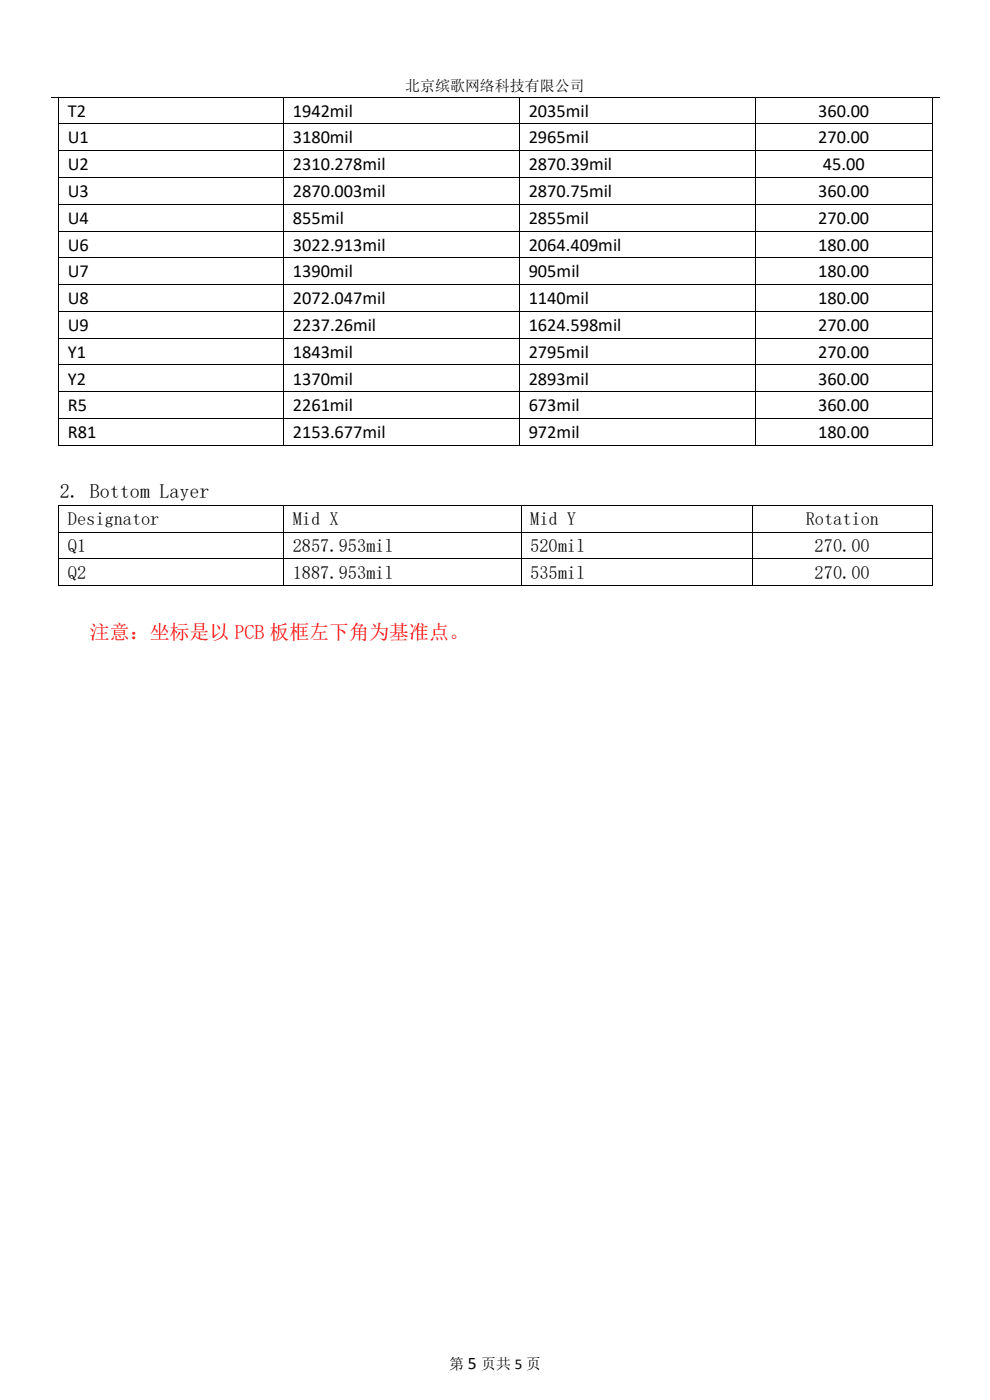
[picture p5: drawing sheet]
<svg xmlns="http://www.w3.org/2000/svg" width="210mm" height="297mm" viewBox="0 0 210 297" stroke-linecap="round" stroke-linejoin="round" font-family="sans-serif">
<defs><g id="words">
<text font-size="4.2" x="12.7" y="105.7">2. Bottom Layer</text>
<text font-size="4.2" fill="#f00" x="19" y="135.5">注意：坐标是以 PCB 板框左下角为基准点。</text>
<g font-size="3.9">
<text x="14.4" y="24.8">T2</text>
<text x="62.1" y="24.8">1942mil</text>
<text x="112.1" y="24.8">2035mil</text>
<text x="173.6" y="24.8">360.00</text>
<text x="14.4" y="30.4">U1</text>
<text x="62.1" y="30.4">3180mil</text>
<text x="112.1" y="30.4">2965mil</text>
<text x="173.6" y="30.4">270.00</text>
<text x="14.4" y="36.1">U2</text>
<text x="14.4" y="41.8">U3</text>
<text x="62.1" y="36.1">2310.278mil</text>
<text x="62.1" y="41.8">2870.003mil</text>
<text x="112.1" y="36.1">2870.39mil</text>
<text x="112.1" y="41.8">2870.75mil</text>
<text x="173.6" y="41.8">360.00</text>
<text x="174.5" y="36.1">45.00</text>
<text x="14.4" y="47.5">U4</text>
<text x="62.1" y="47.5">855mil</text>
<text x="112.1" y="47.5">2855mil</text>
<text x="173.6" y="47.5">270.00</text>
<text x="14.4" y="53.2">U6</text>
<text x="62.1" y="53.2">3022.913mil</text>
<text x="112.1" y="53.2">2064.409mil</text>
<text x="173.6" y="53.2">180.00</text>
<text x="14.4" y="58.8">U7</text>
<text x="62.1" y="58.8">1390mil</text>
<text x="112.1" y="58.8">905mil</text>
<text x="173.6" y="58.8">180.00</text>
<text x="14.4" y="64.5">U8</text>
<text x="62.1" y="64.5">2072.047mil</text>
<text x="112.1" y="64.5">1140mil</text>
<text x="173.6" y="64.5">180.00</text>
<text x="14.4" y="70.2">U9</text>
<text x="62.1" y="70.2">2237.26mil</text>
<text x="112.1" y="70.2">1624.598mil</text>
<text x="173.6" y="70.2">270.00</text>
<text x="14.4" y="75.9">Y1</text>
<text x="62.1" y="75.9">1843mil</text>
<text x="112.1" y="75.9">2795mil</text>
<text x="173.6" y="75.9">270.00</text>
<text x="14.4" y="81.6">Y2</text>
<text x="62.1" y="81.6">1370mil</text>
<text x="112.1" y="81.6">2893mil</text>
<text x="173.6" y="81.6">360.00</text>
<text x="14.4" y="87.2">R5</text>
<text x="62.1" y="87.2">2261mil</text>
<text x="112.1" y="87.2">673mil</text>
<text x="173.6" y="87.2">360.00</text>
<text x="14.4" y="92.9">R81</text>
<text x="62.1" y="92.9">2153.677mil</text>
<text x="112.1" y="92.9">972mil</text>
<text x="173.6" y="92.9">180.00</text>
<text x="14.4" y="111.4">Designator</text>
<text x="62.1" y="111.4">Mid X</text>
<text x="112.5" y="111.4">Mid Y</text>
<text x="170.9" y="111.4">Rotation</text>
<text x="14.4" y="117.1">Q1</text>
<text x="62.1" y="117.1">2857.953mil</text>
<text x="112.5" y="117.1">520mil</text>
<text x="172.8" y="117.1">270.00</text>
<text x="14.4" y="122.8">Q2</text>
<text x="62.1" y="122.8">1887.953mil</text>
<text x="112.5" y="122.8">535mil</text>
<text x="172.8" y="122.8">270.00</text>
</g>
<text font-size="3.7" x="99.2" y="290.4">5</text>
<g font-size="3.2">
<text x="85.9" y="19.2">北京缤歌网络科技有限公司</text>
<text x="95.3" y="290.4">第</text>
<text x="102.1" y="290.4">页共 5 页</text>
</g>
</g></defs>
<g fill="none" stroke="#000" stroke-width=".21">
<path d="M10.8 20.6h188.4M12.5 20.7v5.5M12.5 26.4v5.5M12.5 32v5.5M12.5 37.7v5.6M12.6 26.3h47.6M12.6 32h47.6M12.6 37.6h47.6M60.2 20.7v5.5M60.2 26.4v5.5M60.2 32v5.5M60.2 37.7v5.6"/>
<path d="M60.3 26.3h49.9M60.3 32h49.9M60.3 37.6h49.9M110.2 20.7v5.5M110.2 26.4v5.5M110.2 32v5.5M110.2 37.7v5.6M110.3 26.3h49.8M110.3 32h49.8M110.3 37.6h49.8M160.2 20.7v5.5M160.2 26.4v5.5"/>
<path d="M160.2 32v5.5M160.2 37.7v5.6M160.3 26.3h37.4M160.3 32h37.4M160.3 37.6h37.4M197.7 20.7v5.5M197.7 26.4v5.5M197.7 32v5.5M197.7 37.7v5.6M12.5 43.4v5.5M12.5 49.1v5.5M12.5 54.8v5.5"/>
<path d="M12.6 43.3h47.6M12.6 49h47.6M12.6 54.7h47.6M60.2 43.4v5.5M60.2 49.1v5.5M60.2 54.8v5.5M60.3 43.3h49.9M60.3 49h49.9M60.3 54.7h49.9M110.2 43.4v5.5M110.2 49.1v5.5M110.2 54.8v5.5"/>
<path d="M110.3 43.3h49.8M110.3 49h49.8M110.3 54.7h49.8M160.2 43.4v5.5M160.2 49.1v5.5M160.2 54.8v5.5M160.3 43.3h37.4M160.3 49h37.4M160.3 54.7h37.4M197.7 43.4v5.5M197.7 49.1v5.5M197.7 54.8v5.5"/>
<path d="M12.5 60.5v5.5M12.5 66.1v5.5M12.5 71.8v5.5M12.5 77.5v5.5M12.6 60.4h47.6M12.6 66h47.6M12.6 71.7h47.6M12.6 77.4h47.6M60.2 60.5v5.5M60.2 66.1v5.5M60.2 71.8v5.5M60.2 77.5v5.5"/>
<path d="M60.3 60.4h49.9M60.3 66h49.9M60.3 71.7h49.9M60.3 77.4h49.9M110.2 60.5v5.5M110.2 66.1v5.5M110.2 71.8v5.5M110.2 77.5v5.5M110.3 60.4h49.8M110.3 66h49.8M110.3 71.7h49.8M110.3 77.4h49.8"/>
<path d="M160.2 60.5v5.5M160.2 66.1v5.5M160.2 71.8v5.5M160.2 77.5v5.5M160.3 60.4h37.4M160.3 66h37.4M160.3 71.7h37.4M160.3 77.4h37.4M197.7 60.5v5.5M197.7 66.1v5.5M197.7 71.8v5.5M197.7 77.5v5.5"/>
<path d="M12.5 83.2v5.5M12.5 88.9v5.5M12.6 83.1h47.6M12.6 88.8h47.6M12.6 94.4h47.6M60.2 83.2v5.5M60.2 88.9v5.5M60.3 83.1h49.9M60.3 88.8h49.9M60.3 94.4h49.9M110.2 83.2v5.5M110.2 88.9v5.5"/>
<path d="M110.3 83.1h49.8M110.3 88.8h49.8M110.3 94.4h49.8M160.2 83.2v5.5M160.2 88.9v5.5M160.3 83.1h37.4M160.3 88.8h37.4M160.3 94.4h37.4M197.7 83.2v5.5M197.7 88.9v5.5M12.5 107.3v5.5M12.5 112.9v5.5"/>
<path d="M12.5 118.6v5.6M12.6 107.2h47.6M12.6 112.9h47.6M12.6 118.5h47.6M60.2 107.3v5.5M60.2 112.9v5.5M60.2 118.6v5.6M60.3 107.2h50.2M60.3 112.9h50.2M60.3 118.5h50.2M110.6 107.3v5.5M110.6 112.9v5.5"/>
<path d="M110.6 118.6v5.6M110.7 107.2h48.8M110.7 112.9h48.8M110.7 118.5h48.8M159.6 107.3v5.5M159.6 112.9v5.5M159.6 118.6v5.6M159.7 107.2h38M159.7 112.9h38M159.7 118.5h38M197.7 107.3v5.5M197.7 112.9v5.5"/>
<path d="M197.7 118.6v5.6M12.6 124.2h47.6M60.3 124.2h50.2M110.7 124.2h48.8M159.7 124.2h38"/>
</g>
<g fill="#000">
<path d="M12.4 26.2h.2v.2h-.2zM12.4 31.9h.2v.1h-.2zM12.4 37.5h.2v.2h-.2zM60.2 26.2h.1v.2h-.1zM60.2 31.9h.1v.1h-.1zM60.2 37.5h.1v.2h-.1zM110.2 26.2h.1v.2h-.1zM110.2 31.9h.1v.1h-.1zM110.2 37.5h.1v.2h-.1zM160.1 26.2h.2v.2h-.2zM160.1 31.9h.2v.1h-.2zM160.1 37.5h.2v.2h-.2z"/>
<path d="M197.7 26.2h.1v.2h-.1zM197.7 31.9h.1v.1h-.1zM197.7 37.5h.1v.2h-.1zM12.4 43.3h.2v.1h-.2zM12.4 48.9h.2v.2h-.2zM12.4 54.6h.2v.2h-.2zM60.2 43.3h.1v.1h-.1zM60.2 48.9h.1v.2h-.1zM60.2 54.6h.1v.2h-.1zM110.2 43.3h.1v.1h-.1zM110.2 48.9h.1v.2h-.1zM110.2 54.6h.1v.2h-.1z"/>
<path d="M160.1 43.3h.2v.1h-.2zM160.1 48.9h.2v.2h-.2zM160.1 54.6h.2v.2h-.2zM197.7 43.3h.1v.1h-.1zM197.7 48.9h.1v.2h-.1zM197.7 54.6h.1v.2h-.1zM12.4 60.3h.2v.2h-.2zM12.4 66h.2v.1h-.2zM12.4 71.6h.2v.2h-.2zM12.4 77.3h.2v.2h-.2zM60.2 60.3h.1v.2h-.1zM60.2 66h.1v.1h-.1z"/>
<path d="M60.2 71.6h.1v.2h-.1zM60.2 77.3h.1v.2h-.1zM110.2 60.3h.1v.2h-.1zM110.2 66h.1v.1h-.1zM110.2 71.6h.1v.2h-.1zM110.2 77.3h.1v.2h-.1zM160.1 60.3h.2v.2h-.2zM160.1 66h.2v.1h-.2zM160.1 71.6h.2v.2h-.2zM160.1 77.3h.2v.2h-.2zM197.7 60.3h.1v.2h-.1zM197.7 66h.1v.1h-.1z"/>
<path d="M197.7 71.6h.1v.2h-.1zM197.7 77.3h.1v.2h-.1zM12.4 83h.2v.2h-.2zM12.4 88.7h.2v.2h-.2zM12.4 94.4h.2v.1h-.2zM60.2 83h.1v.2h-.1zM60.2 88.7h.1v.2h-.1zM60.2 94.4h.1v.1h-.1zM110.2 83h.1v.2h-.1zM110.2 88.7h.1v.2h-.1zM110.2 94.4h.1v.1h-.1zM160.1 83h.2v.2h-.2z"/>
<path d="M160.1 88.7h.2v.2h-.2zM160.1 94.4h.2v.1h-.2zM197.7 83h.1v.2h-.1zM197.7 88.7h.1v.2h-.1zM197.7 94.4h.1v.1h-.1zM12.4 107.1h.2v.2h-.2zM12.4 112.8h.2v.1h-.2zM12.4 118.4h.2v.2h-.2zM60.2 107.1h.1v.2h-.1zM60.2 112.8h.1v.1h-.1zM60.2 118.4h.1v.2h-.1zM110.5 107.1h.2v.2h-.2z"/>
<path d="M110.5 112.8h.2v.1h-.2zM110.5 118.4h.2v.2h-.2zM159.5 107.1h.2v.2h-.2zM159.5 112.8h.2v.1h-.2zM159.5 118.4h.2v.2h-.2zM197.7 107.1h.1v.2h-.1zM197.7 112.8h.1v.1h-.1zM197.7 118.4h.1v.2h-.1zM12.4 124.2h.2v.1h-.2zM60.2 124.2h.1v.1h-.1zM110.5 124.2h.2v.1h-.2zM159.5 124.2h.2v.1h-.2z"/>
<path d="M197.7 124.2h.1v.1h-.1z"/>
</g>
<use href="#words"/>
</svg>
